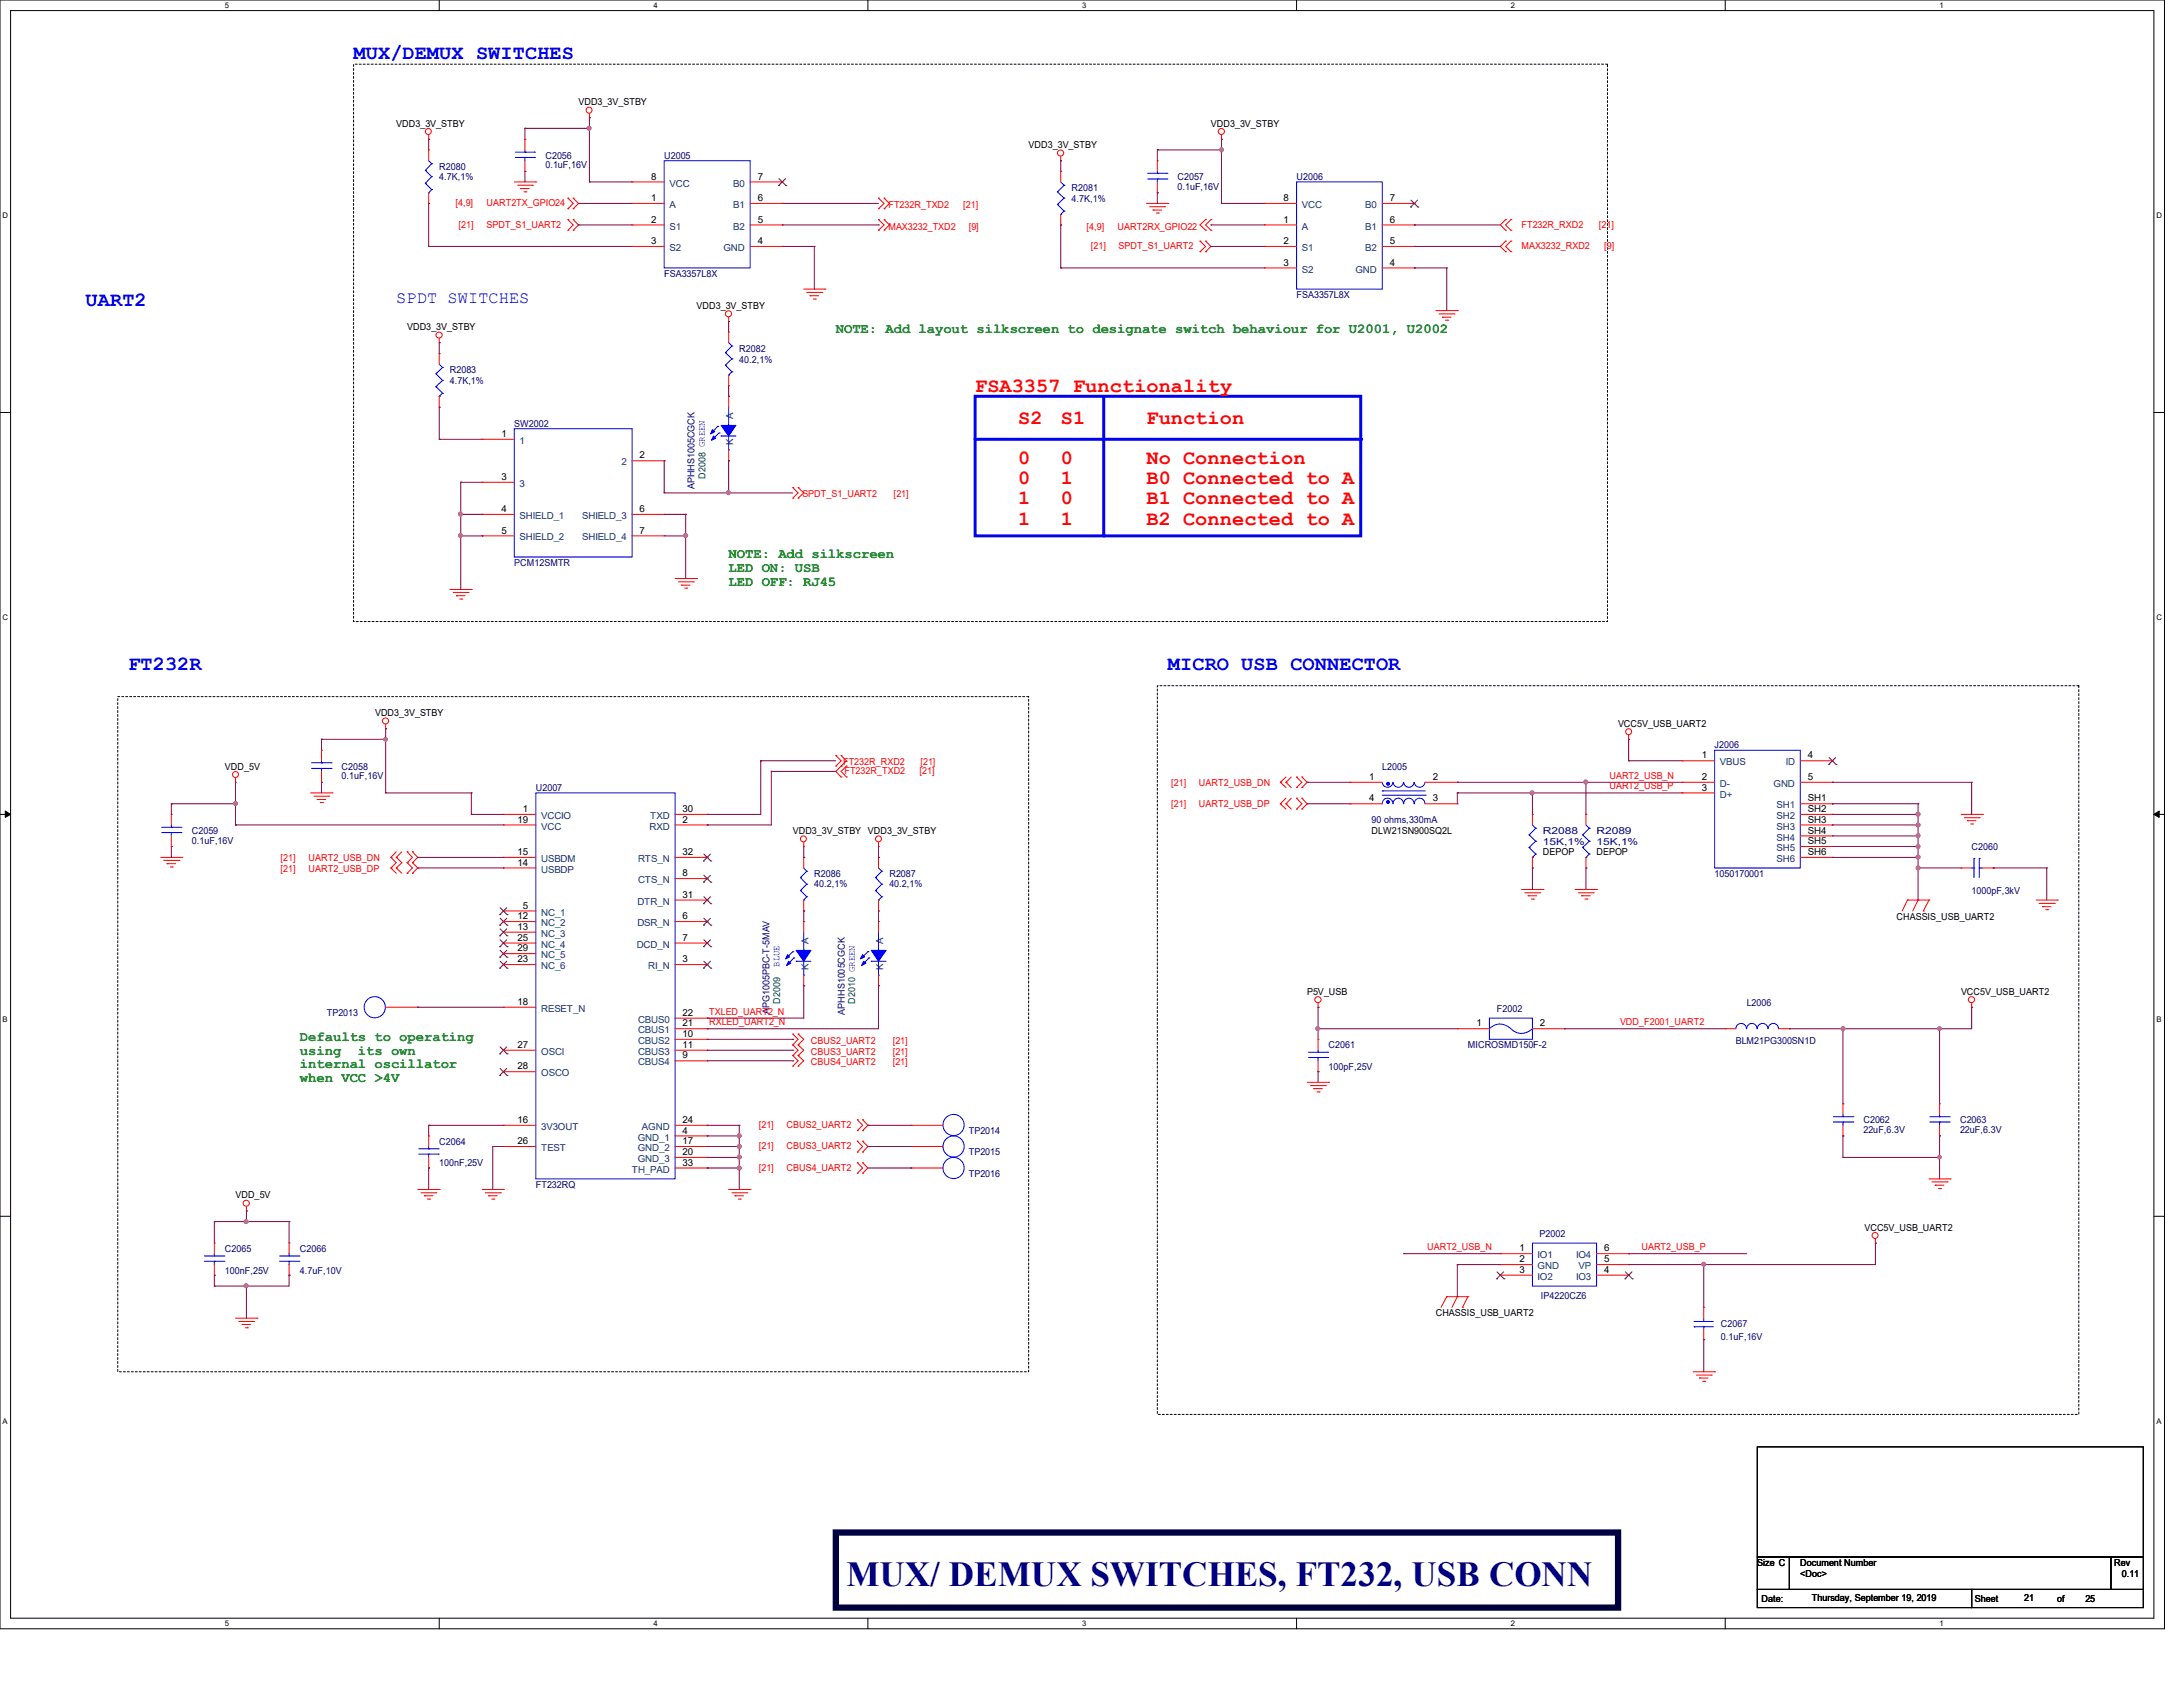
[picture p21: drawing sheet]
<svg xmlns="http://www.w3.org/2000/svg" width="279mm" height="216mm" viewBox="0 0 279 216" stroke-linecap="round" stroke-linejoin="round" font-family="sans-serif">
<defs><g id="words">
<text font-size="4.5" fill="#000080" x="108.3" y="203">MUX/ DEMUX SWITCHES, FT232, USB CONN</text>
<g font-size="2.6" fill="#00f">
<text x="45.3" y="7.6">MUX/DEMUX SWITCHES</text>
<text x="11" y="39.1">UART2</text>
<text x="16.4" y="85.8">FT232R</text>
<text x="149.5" y="85.8">MICRO USB CONNECTOR</text>
</g>
<g font-size="2.6" fill="#f00">
<text x="124.8" y="50.1">FSA3357 Functionality</text>
<text x="130.3" y="54.2">S2</text>
<text x="130.3" y="59.4">0</text>
<text x="135.8" y="54.2">S1</text>
<text x="135.8" y="59.4">0</text>
<text x="146.7" y="54.2">Function</text>
<text x="146.7" y="59.4">No Connection</text>
<text x="130.3" y="62">0</text>
<text x="130.3" y="64.6">1</text>
<text x="135.8" y="62">1</text>
<text x="135.8" y="64.6">0</text>
<text x="146.7" y="62">B0 Connected to A</text>
<text x="146.7" y="64.6">B1 Connected to A</text>
<text x="130.3" y="67.1">1</text>
<text x="135.8" y="67.1">1</text>
<text x="146.7" y="67.1">B2 Connected to A</text>
</g>
<text font-size="2.2" fill="#00f" x="50.7" y="38.8">SPDT SWITCHES</text>
<g font-size="1.8" fill="#008000">
<text x="107" y="42.7">NOTE: Add layout silkscreen to designate switch behaviour for U2001, U2002</text>
<text x="93.3" y="71.5">NOTE: Add silkscreen</text>
<text x="93.3" y="73.2">LED ON: USB</text>
<text x="93.3" y="75">LED OFF: RJ45</text>
<text x="38.4" y="133.2">Defaults to operating</text>
<text x="38.4" y="135">using</text>
<text x="38.4" y="136.7">internal oscillator</text>
<text x="45.8" y="135">its own</text>
<text x="38.4" y="138.5">when VCC &gt;4V</text>
</g>
<g font-size="1.2">
<text x="50.7" y="16.2">VDD3_3V_STBY</text>
<text x="74" y="13.5">VDD3_3V_STBY</text>
<text x="155" y="16.2">VDD3_3V_STBY</text>
<text x="83.4" y="23">8</text>
<text x="97" y="23">7</text>
<text x="131.7" y="19">VDD3_3V_STBY</text>
<text x="83.4" y="25.7">1</text>
<text x="83.4" y="28.5">2</text>
<text x="97" y="25.7">6</text>
<text x="97" y="28.5">5</text>
<text x="164.3" y="25.7">8</text>
<text x="164.3" y="28.5">1</text>
<text x="177.9" y="28.5">6</text>
<text x="177.9" y="25.7">7</text>
<text x="83.4" y="31.2">3</text>
<text x="97" y="31.2">4</text>
<text x="164.3" y="31.2">2</text>
<text x="164.3" y="34">3</text>
<text x="177.9" y="31.2">5</text>
<text x="177.9" y="34">4</text>
<text x="89.2" y="39.5">VDD3_3V_STBY</text>
<text x="52.1" y="42.3">VDD3_3V_STBY</text>
<text x="64.2" y="55.9">1</text>
<text x="81.9" y="58.7">2</text>
<text x="64.2" y="61.4">3</text>
<text x="64.2" y="65.5">4</text>
<text x="81.9" y="65.5">6</text>
<text x="64.2" y="68.3">5</text>
<text x="81.9" y="68.3">7</text>
<text x="48" y="91.7">VDD3_3V_STBY</text>
<text x="207.1" y="93">VCC5V_USB_UART2</text>
<text x="28.8" y="98.5">VDD_5V</text>
<text x="175.3" y="99.8">1</text>
<text x="183.4" y="99.8">2</text>
<text x="217.8" y="97.1">1</text>
<text x="217.8" y="99.8">2</text>
<text x="217.8" y="101.2">3</text>
<text x="231.4" y="97.1">4</text>
<text x="231.4" y="99.8">5</text>
<text x="66.2" y="105.3">19</text>
<text x="66.9" y="103.9">1</text>
<text x="87.4" y="103.9">30</text>
<text x="87.4" y="105.3">2</text>
<text x="101.5" y="106.7">VDD3_3V_STBY VDD3_3V_STBY</text>
<text x="175.3" y="102.6">4</text>
<text x="175.6" y="106.7">DLW21SN900SQ2L</text>
<text x="183.4" y="102.6">3</text>
<text x="231.4" y="103.9">SH2</text>
<text x="231.4" y="102.6">SH1</text>
<text x="231.4" y="105.3">SH3</text>
<text x="231.4" y="106.7">SH4</text>
<text x="66.2" y="109.4">15</text>
<text x="66.2" y="110.8">14</text>
<text x="87.4" y="109.4">32</text>
<text x="87.4" y="112.1">8</text>
<text x="197.5" y="109.5">DEPOP</text>
<text x="204.3" y="109.5">DEPOP</text>
<text x="231.4" y="108">SH5</text>
<text x="231.4" y="109.4">SH6</text>
<text x="66.2" y="117.6">12</text>
<text x="66.2" y="119">13</text>
<text x="66.9" y="116.3">5</text>
<text x="87.4" y="117.6">6</text>
<text x="87.4" y="114.9">31</text>
<text x="242.7" y="117.7">CHASSIS_USB_UART2</text>
<text x="66.2" y="120.4">25</text>
<text x="66.2" y="121.7">29</text>
<text x="66.2" y="123.1">23</text>
<text x="87.4" y="123.1">3</text>
<text x="87.4" y="120.4">7</text>
<text x="66.2" y="128.6">18</text>
<text x="87.4" y="130">22</text>
<text x="87.4" y="131.4">21</text>
<text x="167.3" y="127.3">P5V_USB</text>
<text x="189" y="131.4">1</text>
<text x="197.1" y="131.4">2</text>
<text x="251" y="127.3">VCC5V_USB_UART2</text>
<text x="66.2" y="134.1">27</text>
<text x="66.2" y="136.9">28</text>
<text x="87.4" y="132.7">10</text>
<text x="87.4" y="134.1">11</text>
<text x="87.4" y="135.5">9</text>
<text x="66.2" y="143.7">16</text>
<text x="87.4" y="143.7">24</text>
<text x="66.2" y="146.4">26</text>
<text x="87.4" y="145.1">4</text>
<text x="87.4" y="146.4">17</text>
<text x="87.4" y="147.8">20</text>
<text x="87.4" y="149.2">33</text>
<text x="30.1" y="153.4">VDD_5V</text>
<text x="194.5" y="160.1">1</text>
<text x="194.5" y="161.5">2</text>
<text x="205.3" y="161.5">5</text>
<text x="205.3" y="160.1">6</text>
<text x="238.6" y="157.5">VCC5V_USB_UART2</text>
<text x="194.5" y="162.9">3</text>
<text x="205.3" y="162.9">4</text>
<text x="183.8" y="168.4">CHASSIS_USB_UART2</text>
<text x="224.9" y="200.4">Size C</text>
<text x="230.4" y="200.4">Document Number</text>
<text x="230.4" y="201.8">&lt;Doc&gt;</text>
<text x="270.6" y="200.4">Rev</text>
<text x="271.6" y="201.8">0.11</text>
<text x="225.5" y="205.1">Date:</text>
<text x="231.9" y="204.9">Thursday, September 19, 2019</text>
<text x="252.8" y="205.1">Sheet</text>
<text x="259.1" y="204.9">21</text>
<text x="263.3" y="205.1">of</text>
<text x="266.9" y="205.1">25</text>
</g>
<g font-size="1.2" fill="#000080">
<text x="56.2" y="21.7">R2080</text>
<text x="56.2" y="23.1">4.7K,1%</text>
<text x="69.8" y="20.3">C2056</text>
<text x="69.8" y="21.5">0.1uF,16V</text>
<text x="85" y="20.3">U2005</text>
<text x="150.7" y="23.1">C2057</text>
<text x="165.9" y="23.1">U2006</text>
<text x="137.2" y="24.4">R2081</text>
<text x="137.2" y="25.8">4.7K,1%</text>
<text x="150.7" y="24.3">0.1uF,16V</text>
<text x="85" y="35.4">FSA3357L8X</text>
<text x="165.9" y="38.1">FSA3357L8X</text>
<text x="57.6" y="47.8">R2083</text>
<text x="94.6" y="45">R2082</text>
<text x="94.6" y="46.4">40.2,1%</text>
<text x="57.6" y="49.1">4.7K,1%</text>
<text x="65.8" y="54.6">SW2002</text>
<text x="88.9" y="62.6" transform="rotate(-90 88.9 62.6)">APHHS1005CGCK</text>
<text x="65.8" y="72.4">PCM12SMTR</text>
<text x="219.5" y="95.8">J2006</text>
<text x="43.7" y="98.5">C2058</text>
<text x="43.7" y="99.7">0.1uF,16V</text>
<text x="68.6" y="101.3">U2007</text>
<text x="176.9" y="98.5">L2005</text>
<text x="24.6" y="106.7">C2059</text>
<text x="24.6" y="108">0.1uF,16V</text>
<text x="175.6" y="105.4">90 ohms,330mA</text>
<text x="197.5" y="106.7">R2088</text>
<text x="204.3" y="106.7">R2089</text>
<text x="104.2" y="112.2">R2086</text>
<text x="104.2" y="113.6">40.2,1%</text>
<text x="113.8" y="112.2">R2087</text>
<text x="113.8" y="113.6">40.2,1%</text>
<text x="197.5" y="108.1">15K,1%</text>
<text x="204.3" y="108.1">15K,1%</text>
<text x="219.5" y="112.2">1050170001</text>
<text x="252.3" y="108.8">C2060</text>
<text x="252.3" y="114.4">1000pF,3kV</text>
<text x="41.8" y="130">TP2013</text>
<text x="98.5" y="129.7" transform="rotate(-90 98.5 129.7)">APG1005PBC-T-5MAV</text>
<text x="108.1" y="129.8" transform="rotate(-90 108.1 129.8)">APHHS1005CGCK</text>
<text x="191.6" y="129.5">F2002</text>
<text x="223.6" y="128.7">L2006</text>
<text x="170" y="134.2">C2061</text>
<text x="170" y="136.9">100pF,25V</text>
<text x="187.9" y="134.2">MICROSMD150F-2</text>
<text x="222.2" y="133.6">BLM21PG300SN1D</text>
<text x="238.5" y="143.8">C2062</text>
<text x="250.9" y="143.8">C2063</text>
<text x="56.2" y="146.5">C2064</text>
<text x="56.2" y="149.3">100nF,25V</text>
<text x="124" y="145.2">TP2014</text>
<text x="124" y="147.9">TP2015</text>
<text x="238.5" y="145">22uF,6.3V</text>
<text x="250.9" y="145">22uF,6.3V</text>
<text x="68.6" y="152">FT232RQ</text>
<text x="124" y="150.6">TP2016</text>
<text x="28.8" y="160.2">C2065</text>
<text x="38.4" y="160.2">C2066</text>
<text x="197.1" y="158.3">P2002</text>
<text x="28.8" y="163">100nF,25V</text>
<text x="38.4" y="163">4.7uF,10V</text>
<text x="197.2" y="166.3">IP4220CZ6</text>
<text x="220.3" y="169.8">C2067</text>
<text x="220.3" y="171.5">0.1uF,16V</text>
</g>
<g font-size="1.2" fill="#004080">
<text x="85.7" y="23.9">VCC</text>
<text x="93.8" y="23.9">B0</text>
<text x="85.7" y="26.6">A</text>
<text x="85.7" y="29.4">S1</text>
<text x="93.8" y="26.6">B1</text>
<text x="93.8" y="29.4">B2</text>
<text x="166.6" y="26.6">VCC</text>
<text x="166.6" y="29.4">A</text>
<text x="174.7" y="29.4">B1</text>
<text x="174.7" y="26.6">B0</text>
<text x="85.7" y="32.1">S2</text>
<text x="92.6" y="32.1">GND</text>
<text x="166.6" y="32.1">S1</text>
<text x="166.6" y="34.9">S2</text>
<text x="173.5" y="34.9">GND</text>
<text x="174.7" y="32.1">B2</text>
<text x="93.9" y="53.6" transform="rotate(-90 93.9 53.6)">A</text>
<text x="66.5" y="56.8">1</text>
<text x="79.5" y="59.6">2</text>
<text x="93.9" y="56.9" transform="rotate(-90 93.9 56.9)">K</text>
<text x="66.5" y="62.3">3</text>
<text x="66.5" y="66.4">SHIELD_1</text>
<text x="66.5" y="69.2">SHIELD_2</text>
<text x="74.5" y="66.4">SHIELD_3</text>
<text x="74.5" y="69.2">SHIELD_4</text>
<text x="220.1" y="98">VBUS</text>
<text x="220.1" y="100.7">D-</text>
<text x="227" y="100.7">GND</text>
<text x="228.5" y="98">ID</text>
<text x="69.3" y="104.8">VCCIO</text>
<text x="69.3" y="106.2">VCC</text>
<text x="83.1" y="106.2">RXD</text>
<text x="83.2" y="104.8">TXD</text>
<text x="220.1" y="102.1">D+</text>
<text x="227.4" y="104.8">SH2</text>
<text x="227.4" y="103.5">SH1</text>
<text x="227.4" y="106.2">SH3</text>
<text x="227.4" y="107.6">SH4</text>
<text x="69.3" y="110.3">USBDM</text>
<text x="69.3" y="111.7">USBDP</text>
<text x="81.7" y="110.3">RTS_N</text>
<text x="81.7" y="113">CTS_N</text>
<text x="227.4" y="108.9">SH5</text>
<text x="227.4" y="110.3">SH6</text>
<text x="69.3" y="117.2">NC_1</text>
<text x="69.3" y="118.5">NC_2</text>
<text x="69.3" y="119.9">NC_3</text>
<text x="81.6" y="118.5">DSR_N</text>
<text x="81.6" y="115.8">DTR_N</text>
<text x="69.3" y="121.3">NC_4</text>
<text x="69.3" y="122.6">NC_5</text>
<text x="69.3" y="124">NC_6</text>
<text x="81.5" y="121.3">DCD_N</text>
<text x="83" y="124">RI_N</text>
<text x="103.5" y="124.1" transform="rotate(-90 103.5 124.1)">K</text>
<text x="103.5" y="120.8" transform="rotate(-90 103.5 120.8)">A</text>
<text x="113" y="124.1" transform="rotate(-90 113 124.1)">K</text>
<text x="113" y="120.8" transform="rotate(-90 113 120.8)">A</text>
<text x="69.3" y="129.5">RESET_N</text>
<text x="81.7" y="130.9">CBUS0</text>
<text x="69.3" y="135">OSCI</text>
<text x="69.3" y="137.8">OSCO</text>
<text x="81.7" y="132.2">CBUS1</text>
<text x="81.7" y="133.6">CBUS2</text>
<text x="81.7" y="135">CBUS3</text>
<text x="81.7" y="136.4">CBUS4</text>
<text x="69.3" y="147.3">TEST</text>
<text x="69.3" y="144.6">3V3OUT</text>
<text x="81.6" y="146">GND_1</text>
<text x="81.6" y="147.3">GND_2</text>
<text x="81.6" y="148.7">GND_3</text>
<text x="82.2" y="144.6">AGND</text>
<text x="80.9" y="150.1">TH_PAD</text>
<text x="196.8" y="161">IO1</text>
<text x="201.7" y="161">IO4</text>
<text x="196.8" y="162.4">GND</text>
<text x="196.8" y="163.8">IO2</text>
<text x="201.7" y="163.8">IO3</text>
<text x="202" y="162.4">VP</text>
</g>
<g font-size="1.2" fill="#f00">
<text x="58.3" y="26.4">[4,9]</text>
<text x="58.7" y="29.1">[21]</text>
<text x="62.3" y="26.4">UART2TX_GPIO24</text>
<text x="62.3" y="29.1">SPDT_S1_UART2</text>
<text x="113.7" y="26.6">FT232R_TXD2</text>
<text x="113.7" y="29.4">MAX3232_TXD2</text>
<text x="123.3" y="26.6">[21]</text>
<text x="124" y="29.4">[9]</text>
<text x="139.1" y="29.4">[4,9]</text>
<text x="143" y="29.4">UART2RX_GPIO22</text>
<text x="194.7" y="29.1">FT232R_RXD2</text>
<text x="204.6" y="29.1">[21]</text>
<text x="139.6" y="31.8">[21]</text>
<text x="143.2" y="31.8">SPDT_S1_UART2</text>
<text x="194.7" y="31.8">MAX3232_RXD2</text>
<text x="205.3" y="31.8">[9]</text>
<text x="102.7" y="63.7">SPDT_S1_UART2</text>
<text x="114.4" y="63.7">[21]</text>
<text x="107.9" y="98">FT232R_RXD2</text>
<text x="108.1" y="99.1">FT232R_TXD2</text>
<text x="117.7" y="99.1">[21]</text>
<text x="117.8" y="98">[21]</text>
<text x="149.9" y="100.6">[21]</text>
<text x="153.5" y="100.6">UART2_USB_DN</text>
<text x="206" y="99.7">UART2_USB_N</text>
<text x="206" y="101">UART2_USB_P</text>
<text x="149.9" y="103.3">[21]</text>
<text x="153.5" y="103.3">UART2_USB_DP</text>
<text x="35.9" y="110.2">[21]</text>
<text x="35.9" y="111.5">[21]</text>
<text x="39.5" y="110.2">UART2_USB_DN</text>
<text x="39.5" y="111.5">UART2_USB_DP</text>
<text x="90.8" y="129.8">TXLED_UART2_N</text>
<text x="90.8" y="131.2">RXLED_UART2_N</text>
<text x="207.3" y="131.2">VDD_F2001_UART2</text>
<text x="103.8" y="133.6">CBUS2_UART2</text>
<text x="103.8" y="135">CBUS3_UART2</text>
<text x="103.8" y="136.4">CBUS4_UART2</text>
<text x="114.3" y="133.6">[21]</text>
<text x="114.3" y="135">[21]</text>
<text x="114.3" y="136.4">[21]</text>
<text x="97.1" y="144.3">[21]</text>
<text x="97.1" y="147.1">[21]</text>
<text x="97.1" y="149.8">[21]</text>
<text x="100.7" y="144.3">CBUS2_UART2</text>
<text x="100.7" y="147.1">CBUS3_UART2</text>
<text x="100.7" y="149.8">CBUS4_UART2</text>
<text x="182.7" y="160">UART2_USB_N</text>
<text x="210.1" y="160">UART2_USB_P</text>
</g>
<g font-size="1.2" fill="#004040">
<text x="90.3" y="61.3" transform="rotate(-90 90.3 61.3)">D2008 GREEN</text>
<text x="99.9" y="128.5" transform="rotate(-90 99.9 128.5)">D2009</text>
<text x="109.5" y="128.5" transform="rotate(-90 109.5 128.5)">D2010 GREEN</text>
</g>
<text font-size="1.2" fill="#00f" x="99.8" y="123.7" transform="rotate(-90 99.8 123.7)">BLUE</text>
<g font-size="1">
<text x="28.8" y="1">5</text>
<text x="83.7" y="1">4</text>
<text x="138.5" y="1">3</text>
<text x="193.4" y="1">2</text>
<text x="248.2" y="1">1</text>
<text x=".3" y="27.9">D</text>
<text x="276" y="27.9">D</text>
<text x=".3" y="79.4">C</text>
<text x="276" y="79.4">C</text>
<text x=".3" y="130.8">B</text>
<text x="276" y="130.8">B</text>
<text x=".3" y="182.2">A</text>
<text x="276" y="182.2">A</text>
<text x="28.8" y="208.1">5</text>
<text x="83.7" y="208.1">4</text>
<text x="138.5" y="208.1">3</text>
<text x="193.4" y="208.1">2</text>
<text x="248.2" y="208.1">1</text>
</g>
</g></defs>
<path d="M0 0h277v208.4h-277zM1.4 1.4h274.3v205.7h-274.3z" fill="none" stroke="#000" stroke-width=".13"/>
<g fill="#fff">
<path d="M28.8 .1h.5v1.1h-.5z"/>
<path d="M28.8 207.2h.5v1.1h-.5z"/>
</g>
<path d="M56.2 0v1.4M56.2 207.1v1.3" fill="none" stroke="#000" stroke-width=".13"/>
<g fill="#fff">
<path d="M83.7 .1h.5v1.1h-.5z"/>
<path d="M83.7 207.2h.5v1.1h-.5z"/>
</g>
<path d="M111.1 0v1.4M111.1 207.1v1.3" fill="none" stroke="#000" stroke-width=".13"/>
<g fill="#fff">
<path d="M138.5 .1h.6v1.1h-.6z"/>
<path d="M138.5 207.2h.6v1.1h-.6z"/>
</g>
<path d="M165.9 0v1.4M165.9 207.1v1.3" fill="none" stroke="#000" stroke-width=".13"/>
<g fill="#fff">
<path d="M193.4 .1h.5v1.1h-.5z"/>
<path d="M193.4 207.2h.5v1.1h-.5z"/>
</g>
<path d="M220.8 0v1.4M220.8 207.1v1.3" fill="none" stroke="#000" stroke-width=".13"/>
<g fill="#fff">
<path d="M248.2 .1h.6v1.1h-.6z"/>
<path d="M248.2 207.2h.6v1.1h-.6z"/>
<path d="M.3 27.1h.8v1.1h-.8z"/>
<path d="M276 27.1h.7v1.1h-.7z"/>
<path d="M.3 78.5h.8v1.1h-.8z"/>
<path d="M276 78.5h.7v1.1h-.7z"/>
</g>
<path d="M0 52.8h1.4M275.7 52.8h1.3" fill="none" stroke="#000" stroke-width=".13"/>
<g fill="#fff">
<path d="M.3 129.9h.7v1.1h-.7z"/>
<path d="M276 129.9h.6v1.1h-.6z"/>
</g>
<path d="M0 104.2h1.4M275.7 104.2h1.3" fill="none" stroke="#000" stroke-width=".13"/>
<path d="M.7 103.8l.7 .4-.7 .4zM275.7 104.2l.7-.4v.8z" fill="#000" stroke="#000" stroke-width=".13"/>
<g fill="#fff">
<path d="M.3 181.4h.7v1.1h-.7z"/>
<path d="M276 181.4h.6v1.1h-.6z"/>
</g>
<path d="M0 155.7h1.4M275.7 155.7h1.3" fill="none" stroke="#000" stroke-width=".13"/>
<path d="M107 196.1h100.1v9.6h-100.1z" fill="none" stroke="#000040" stroke-width=".8"/>
<path d="M45.3 8.2h160.4v71.3h-160.4z" fill="none" stroke="#000" stroke-width=".13" stroke-dasharray=".3 .3"/>
<path d="M124.8 50.7h49.4v17.9h-49.4zM141.3 50.7v17.9" fill="none" stroke="#00f" stroke-width=".38"/>
<circle cx="141.3" cy="68.6" r=".19" fill="#00f"/>
<path d="M124.8 56.2h49.4" fill="none" stroke="#00f" stroke-width=".38"/>
<circle cx="174.2" cy="56.2" r=".19" fill="#00f"/>
<path d="M15.1 89.2h116.6v86.4h-116.6zM148.1 87.8h118v93.2h-118z" fill="none" stroke="#000" stroke-width=".13" stroke-dasharray=".3 .3"/>
<g fill="none" stroke="#f00" stroke-width=".13">
<path d="M54.9 17.8h.1M54.9 19.2h.1M54.9 17.3v.5M54.9 19.2v1.4M67.2 17.8h.1M67.2 17.8v1.4M75.4 15.1h.1M75.4 14.5v.6M156.3 17.8h.1M156.3 17.3v.5M54.9 26h.1M54.9 24.7v1.3"/>
<path d="M65.8 23.3h2.8M66.3 23.7h1.9M66.6 24.1h.1M66.6 24.1h1.1M67.1 24.6h.2M67.2 21.9h.1M67.2 20.6v1.3M67.3 24.6h.1M68.2 23.7h.1M68.6 23.3h.1M72.7 26.7h.1M72.7 25.4h.1"/>
<path d="M72.7 29.5h.1M72.7 28.1h.1M72.7 25.4l.7 .6-.7 .7M72.7 28.1l.7 .7-.7 .7M73.4 25.4h.1M73.4 26.7h.1M73.4 28.1h.1M73.4 29.5h.1M73.4 25.4l.6 .6-.6 .7M73.4 28.1l.6 .7-.6 .7M80.9 23.3h.1M80.9 26h.1"/>
<path d="M80.9 28.8h.1M80.9 31.5h.1M80.9 23.3h4.1M80.9 26h4.1M80.9 28.8h4.1M80.9 31.5h4.1M96 23.3h4.1M96 26h4.1M96 28.8h4.1M96 31.5h4.1M100.1 26h.1M100.1 28.8h.1"/>
<path d="M100.1 23.3h.1M100.1 31.5h.1M102.9 37h2.7M103.3 37.4h1.9M103.7 37.8h.1M103.7 37.8h1.1M104.1 38.3h.3M104.4 38.3h.1M105.2 37.4h.1M105.6 37h.1M112.4 25.4h.1M112.4 26.7h.1"/>
<path d="M112.4 28.1h.1M112.4 29.5h.1M112.4 25.4l.8 .6-.8 .7M112.4 28.1l.8 .7-.8 .7M113.2 25.4h.1M113.2 26.7h.1M113.2 28.1h.1M113.2 29.5h.1M113.2 25.4l.6 .6-.6 .7M113.2 28.1l.6 .7-.6 .7M135.8 20.6h.1M135.8 21.9h.1"/>
<path d="M135.8 28.8h.1M135.8 20v.6M135.8 21.9v1.4M135.8 27.4v1.4M146.7 26h2.8M147.2 26.5h1.9M147.6 26.9h.1M147.6 26.9h1.1M148 27.3h.3M148.1 20.6h.1M148.1 24.7h.1M148.1 20.6v1.3"/>
<path d="M148.1 23.3v1.4M148.3 27.3h.1M149.1 26.5h.1M149.5 26h.1M153.6 32.2h.1M153.6 30.9h.1M153.6 30.9l.7 .6-.7 .7M154.3 28.1h.1M154.3 29.5h.1M154.3 30.9h.1M154.3 32.2h.1M154.3 28.1l-.7 .7 .7 .7"/>
<path d="M154.3 30.9l.7 .6-.7 .7M155 28.1h.1M155 29.5h.1M155 28.1l-.7 .7 .7 .7M161.8 26h.1M161.8 28.8h.1M161.8 31.5h.1M161.8 34.3h.1M161.8 26h4.1M161.8 28.8h4.1M161.8 31.5h4.1M161.8 34.3h4.1"/>
<path d="M176.9 26h4.1M176.9 28.8h4.1M176.9 31.5h4.1M176.9 34.3h4.1M181 28.8h.1M181 31.5h.1M181 26h.1M181 34.3h.1M183.8 39.8h2.7M186.5 39.8h.1M192.7 28.1h.1M192.7 29.5h.1"/>
<path d="M192.7 30.9h.1M192.7 32.2h.1M192.7 28.1l-.7 .7 .7 .7M192.7 30.9l-.7 .6 .7 .7M193.4 29.5h.1M193.4 28.1h.1M193.4 32.2h.1M193.4 30.9h.1M193.4 28.1l-.7 .7 .7 .7M193.4 30.9l-.7 .6 .7 .7M56.2 43.9h.1M56.2 45.3h.1"/>
<path d="M56.2 52.1h.1M56.2 43.3v.6M56.2 45.3v1.3M56.2 50.7v1.4M61.7 56.2h.1M61.7 56.2h4.1M80.9 59h4.1M85 59h.1M93.3 41.1h.1M93.3 42.5h.1M93.3 49.4h.1M93.3 50.7h.1"/>
<path d="M93.3 59h.1M93.3 40.6v.5M93.3 42.5v1.4M93.3 48v1.4M93.3 50.7v1.4M93.3 57.6v1.4M184.2 40.2h1.9M184.6 40.6h.1M184.6 40.6h1.1M185 41h.3M185.3 41h.1M186.1 40.2h.1"/>
<path d="M57.6 75.4h2.7M58 75.8h1.9M58.4 76.2h.1M58.4 76.2h1.1M58.8 76.7h.3M59.1 76.7h.1M59.9 75.8h.1M60.3 75.4h.1M61.7 61.7h.1M61.7 65.8h.1M61.7 68.6h.1M61.7 61.7h4.1"/>
<path d="M61.7 65.8h4.1M61.7 68.6h4.1M80.9 65.8h4.1M80.9 68.6h4.1M85 65.8h.1M85 68.6h.1M86.4 74h2.8M86.8 74.5h1.9M87.2 74.9h.1M87.2 74.9h1.1M87.6 75.3h.3M87.9 75.3h.1"/>
<path d="M88.7 74.5h.1M89.2 74h.1M101.5 62.4h.1M101.5 63.8h.1M101.5 62.4l.7 .7-.7 .7M102.2 62.4h.1M102.2 63.8h.1M102.2 62.4l.7 .7-.7 .7M30.1 99.6v.5M41.1 96h.1M41.1 96v1.4M41.1 98.7v1.4"/>
<path d="M49.4 93.3h.1M49.4 92.7v.6M107 96.7h.1M107 98h.1M107 96.7l.7 .7-.7 .6M107.7 96.7h.1M107.7 98h.1M107.7 99.4h.1M107.7 96.7l.6 .7-1.3 1.3 .7 .7M108.3 99.4h.1M108.3 98h.1M108.3 98l-.6 .7 .6 .7"/>
<path d="M164.6 99.4l-.7 .7M165.3 99.4l-.7 .7M165.9 99.4h.1M165.9 99.4l.7 .7-.7 .7M166.6 99.4h.1M166.6 99.4l.7 .7-.7 .7M208.4 94.6h.1M208.4 94.1v.5M215.3 97.4h.1M215.3 97.4h4.2M230.4 97.4h4.1M234.5 97.4h.1"/>
<path d="M20.6 109.7h2.7M21 110.1h1.9M21.4 110.5h.1M21.4 110.5h1.1M21.8 111h.3M21.9 104.2h.1M21.9 108.3h.1M21.9 104.2v1.4M21.9 107v1.3M22.1 111h.1M22.9 110.1h.1M23.3 109.7h.1"/>
<path d="M30.1 100.1h.1M39.8 101.5h2.7M40.2 101.9h1.9M40.6 102.3h.1M40.6 102.3h1.1M41 102.7h.3M41.1 100.1h.1M41.3 102.7h.1M42.1 101.9h.1M42.5 101.5h.1M50 109.7h.1M50 111.1h.1"/>
<path d="M50 109.7l.7 .7-.7 .7M50 111.1l.7 .7M50.7 109.7h.1M50.7 111.1h.1M50.7 109.7l.7 .7-.7 .7M50.7 109l-.7 .7M50.7 111.1l.7 .7M51.4 109l-.7 .7M52.1 110.4h.1M52.1 109h.1M52.1 111.8h.1M52.1 109l.7 .7-.7 .7"/>
<path d="M52.1 110.4l.7 .7-.7 .7M52.8 109h.1M52.8 110.4h.1M52.8 111.8h.1M52.8 109l.7 .7-.7 .7M52.8 110.4l.7 .7-.7 .7M64.4 104.2h.1M64.4 105.6h.1M64.4 109.7h.1M64.4 111.1h.1M64.4 116.6h.1M64.4 117.9h.1"/>
<path d="M64.4 119.3h.1M64.4 104.2h4.2M64.4 109.7h4.2M64.4 105.6h4.2M64.4 111.1h4.2M64.4 116.6h4.2M64.4 117.9h4.2M64.4 119.3h4.2M86.4 104.2h4.1M86.4 109.7h4.1M86.4 115.2h4.1M86.4 105.6h4.1"/>
<path d="M86.4 117.9h4.1M86.4 112.4h4.1M90.5 117.9h.1M90.5 115.2h.1M90.5 104.2h.1M90.5 105.6h.1M90.5 109.7h.1M90.5 112.4h.1M102.9 108.3h.1M102.9 117.9h.1M102.9 109.7h.1M102.9 116.6h.1"/>
<path d="M102.9 107.8v.5M102.9 109.7v1.4M102.9 115.2v1.4M102.9 117.9v1.4M112.4 108.3h.1M112.4 117.9h.1M112.4 109.7h.1M112.4 116.6h.1M112.4 107.8v.5M112.4 109.7v1.4M112.4 115.2v1.4M112.4 117.9v1.4"/>
<path d="M163.9 100.1h.1M163.9 102.9h.1M163.9 100.1l.7 .7M163.9 102.9l.7 .6M164.6 100.1h.1M164.6 102.9h.1M164.6 102.2l-.7 .7M164.6 100.1l.7 .7M164.6 102.9l.7 .6M165.3 102.2l-.7 .7M165.9 100.8h.1M165.9 103.5h.1"/>
<path d="M165.9 102.2h.1M165.9 102.2l.7 .7-.7 .6M166.6 100.8h.1M166.6 102.2h.1M166.6 103.5h.1M166.6 102.2l.7 .7-.7 .6M172.8 100.1h.1M172.8 102.9h.1M172.8 100.1h4.1M172.8 102.9h4.1M182.4 100.1h4.1M182.4 102.9h4.1"/>
<path d="M186.5 102.9h.1M186.5 100.1h.1M194.7 113.8h2.8M195.2 114.3h1.9M195.6 114.6h.1M195.6 114.6h1.1M196 115.1h.3M196.1 104.2h.1M196.1 111.1h.1M196.1 104.2v1.4M196.1 109.7v1.4M196.3 115.1h.1"/>
<path d="M197.1 114.3h.1M197.5 113.8h.1M201.6 113.8h2.7M202 114.3h1.9M202.4 114.6h.1M202.4 114.6h1.1M202.9 115.1h.2M203 104.2h.1M203 111.1h.1M203 104.2v1.4M203 109.7v1.4M203.1 115.1h.1"/>
<path d="M203.9 114.3h.1M204.3 113.8h.1M215.3 100.1h.1M215.3 101.5h.1M215.3 101.5h4.2M215.3 100.1h4.2M230.4 104.2h4.1M230.4 109.7h4.1M230.4 100.1h4.1M230.4 102.9h4.1M230.4 105.6h4.1M230.4 107h4.1"/>
<path d="M230.4 108.3h4.1M234.5 100.1h.1M234.5 104.2h.1M234.5 102.9h.1M234.5 105.6h.1M234.5 107h.1M234.5 108.3h.1M234.5 109.7h.1M244.1 115.2h.1M244.1 115.2l-.6 1.4M244.1 115.2h2.8M245.5 115.2h.1"/>
<path d="M245.5 115.2l-.7 1.4M246.2 116.6h.1M246.9 115.2h.1M246.9 115.2l-.7 1.4M251 111.1h.1M251 104.2h2.7M251 111.1h1.3M251.4 104.6h1.9M251.8 105h.1M251.8 105h1.1M252.2 105.5h.3M252.5 105.5h.1"/>
<path d="M253.3 104.6h.1M253.7 104.2h.1M253.7 111.1h1.4M255.1 111.1h.1M260.6 115.2h2.7M261 115.6h1.9M261.4 116h.1M261.4 116h1.1M261.8 116.4h.3M262.1 116.4h.1M262.9 115.6h.1M263.3 115.2h.1"/>
<path d="M49.4 128.9h4.1M53.5 128.9h.1M64.4 120.7h.1M64.4 122h.1M64.4 128.9h.1M64.4 123.4h.1M64.4 134.4h.1M64.4 137.2h.1M64.4 128.9h4.2M64.4 120.7h4.2M64.4 122h4.2M64.4 123.4h4.2"/>
<path d="M64.4 134.4h4.2M64.4 137.2h4.2M86.4 120.7h4.1M86.4 123.4h4.1M86.4 134.4h4.1M86.4 130.3h4.1M86.4 131.7h4.1M86.4 133h4.1M86.4 135.8h4.1M90.5 130.3h.1M90.5 131.7h.1M90.5 133h.1"/>
<path d="M90.5 134.4h.1M90.5 135.8h.1M90.5 123.4h.1M90.5 120.7h.1M101.5 132.3h.1M101.5 133.7h.1M101.5 135.1h.1M101.5 136.4h.1M101.5 132.3l.7 .7-.7 .7M101.5 133.7l.7 .7-.7 .7M101.5 135.1l.7 .7-.7 .6M102.2 132.3h.1"/>
<path d="M102.2 133.7h.1M102.2 135.1h.1M102.2 136.4h.1M102.2 132.3l.7 .7-.7 .7M102.2 133.7l.7 .7-.7 .7M102.2 135.1l.7 .7-.7 .6M102.9 126.2h.1M102.9 124.8v1.4M112.4 126.2h.1M112.4 124.8v1.4M167.3 138.5h2.8M167.7 138.9h1.9"/>
<path d="M168.1 139.3h.1M168.1 139.3h1.1M168.6 139.7h.2M168.7 128.9h.1M168.7 133h.1M168.7 137.2h.1M168.7 128.4v.5M168.7 133v1.4M168.7 135.8v1.4M168.8 139.7h.1M169.6 138.9h.1M170.1 138.5h.1"/>
<path d="M186.5 131.7h.1M186.5 131.7h4.1M196.1 131.7h4.1M200.2 131.7h.1M220.8 131.7h.1M220.8 131.7h1.4M227.7 131.7h1.3M229 131.7h.1M252.3 128.9h.1M252.3 128.4v.5M27.4 159.1h.1M27.4 159.1v1.3"/>
<path d="M31.5 155h.1M31.5 154.4v.6M37 159.1h.1M37 159.1v1.3M53.5 152.2h2.7M53.9 152.7h1.9M54.3 153h.1M54.3 153h1.1M54.7 153.5h.3M54.9 145.4h.1M54.9 149.5h.1M54.9 145.4v1.3"/>
<path d="M54.9 148.1v1.4M55 153.5h.1M55.8 152.7h.1M56.2 152.2h.1M61.7 152.2h2.7M62.1 152.7h2M62.5 153h.1M62.5 153h1.1M62.9 153.5h.3M63.2 153.5h.1M64.1 152.7h.1M64.4 152.2h.1"/>
<path d="M64.4 146.7h.1M64.4 144h.1M64.4 144h4.2M64.4 146.7h4.2M86.4 144h4.1M86.4 146.7h4.1M86.4 145.4h4.1M86.4 148.1h4.1M86.4 149.5h4.1M90.5 144h.1M90.5 145.4h.1M90.5 146.7h.1"/>
<path d="M90.5 148.1h.1M90.5 149.5h.1M93.3 152.2h2.7M93.7 152.7h1.9M94.1 153h.1M94.1 153h1.1M94.5 153.5h.2M94.7 153.5h.1M95.6 152.7h.1M96 152.2h.1M109.7 144.7h.1M109.7 143.3h.1"/>
<path d="M109.7 147.4h.1M109.7 146h.1M109.7 150.2h.1M109.7 148.8h.1M109.7 143.3l.7 .7-.7 .7M109.7 146l.7 .7-.7 .7M109.7 148.8l.7 .7-.7 .7M110.4 143.3h.1M110.4 144.7h.1M110.4 146h.1M110.4 147.4h.1M110.4 148.8h.1"/>
<path d="M110.4 150.2h.1M110.4 143.3l.7 .7-.7 .7M110.4 146l.7 .7-.7 .7M110.4 148.8l.7 .7-.7 .7M116.6 144h.1M116.6 146.7h.1M116.6 149.5h.1M116.6 144h4.1M116.6 146.7h4.1M116.6 149.5h4.1M235.9 141.3h.1M235.9 145.4h.1"/>
<path d="M235.9 141.3v1.3M235.9 144v1.4M240 159.1h.1M240 158.5v.6M246.9 150.9h2.7M247.3 151.3h1.9M247.7 151.7h.1M247.7 151.7h1.1M248.1 152.1h.3M248.2 141.3h.1M248.2 145.4h.1M248.2 141.3v1.3"/>
<path d="M248.2 144v1.4M248.4 152.1h.1M249.2 151.3h.1M249.6 150.9h.1M27.4 163.2h.1M27.4 161.8v1.4M30.1 168.7h2.8M30.6 169.1h1.9M31 169.5h.1M31 169.5h1.1M31.4 169.9h.3M31.7 169.9h.1"/>
<path d="M32.5 169.1h.1M32.9 168.7h.1M37 163.2h.1M37 161.8v1.4M185.2 165.9h.1M185.2 165.9l-.8 1.4M185.2 165.9h2.7M186.5 165.9h.1M186.5 165.9l-.7 1.4M187.2 167.3h.1M187.9 165.9h.1M187.9 165.9l-.7 1.4"/>
<path d="M192 160.4h.1M192 161.8h.1M192 163.2h.1M192 160.4h4.1M192 161.8h4.1M192 163.2h4.1M204.3 160.4h4.1M204.3 161.8h4.1M204.3 163.2h4.1M208.4 163.2h.1M208.4 161.8h.1M208.4 160.4h.1"/>
<path d="M216.7 175.6h2.8M217.1 176h1.9M217.5 176.4h.1M217.5 176.4h1.1M217.9 176.8h.3M218.1 171.4h.1M218.1 167.3h.1M218.1 167.3v1.4M218.1 170.1v1.3M218.2 176.8h.1M219 176h.1M219.5 175.6h.1"/>
<circle cx="54.8" cy="16.8" r=".38"/>
<circle cx="75.4" cy="14.1" r=".38"/>
<circle cx="135.8" cy="19.6" r=".39"/>
<circle cx="156.3" cy="16.8" r=".39"/>
<circle cx="56.2" cy="42.9" r=".39"/>
<circle cx="93.2" cy="40.2" r=".39"/>
<circle cx="30.1" cy="99.1" r=".38"/>
<circle cx="49.3" cy="92.3" r=".39"/>
<circle cx="208.4" cy="93.6" r=".38"/>
<circle cx="102.8" cy="107.4" r=".38"/>
<circle cx="112.4" cy="107.4" r=".38"/>
<circle cx="168.7" cy="127.9" r=".39"/>
<circle cx="252.3" cy="127.9" r=".39"/>
<circle cx="31.5" cy="154" r=".39"/>
<circle cx="240" cy="158.1" r=".38"/>
</g>
<path d="M224.9 185.2h49.4v14.1h-49.4zM224.9 199.3h4.1v4.1h-4.1zM229 199.3h41.2v4.1h-41.2zM270.2 199.3h4.1v4.1h-4.1zM224.9 203.4h27.4v2.3h-27.4zM252.3 203.4h22v2.3h-22z" fill="none" stroke="#000" stroke-width=".13"/>
<g fill="none" stroke="#00f" stroke-width=".13">
<path d="M66 19.5h2.4M67.2 19.5h.1M67.2 19.2v.3M68.4 19.5h.1M54.4 21.8h.1M54.4 23.5h.1M54.4 21.8l.8 .8M54.4 23.5l.8 .8M54.9 24.7h.1M54.9 20.6l.3 .4M55.2 21h.1M55.2 22.6h.1"/>
<path d="M55.2 24.3h.1M55.2 21l-.8 .8M55.2 22.6l-.8 .9M55.2 24.3l-.3 .4M66 20.2h2.4M67.2 20.2h.1M67.2 20.2v.4M68.4 20.2h.1M85 20.6h11v13.7h-11zM135.3 24.6h.1M135.3 26.2h.1M135.3 24.6l.9 .8"/>
<path d="M135.3 26.2l.9 .8M135.8 27.4h.1M135.8 23.3l.4 .4M136.2 23.7h.1M136.2 25.4h.1M136.2 27h.1M136.2 23.7l-.9 .9M136.2 25.4l-.9 .8M136.2 27l-.4 .4M146.9 22.9h2.5M146.9 22.2h2.5M148.1 22.2h.1"/>
<path d="M148.1 22.9h.1M148.1 21.9v.3M148.1 22.9v.4M149.4 22.9h.1M149.4 22.2h.1M165.9 23.3h11v13.7h-11zM55.8 47.8h.1M55.8 49.5h.1M55.8 47.8l.8 .9M55.8 49.5l.8 .8M56.2 50.7h.1M56.2 46.6l.4 .4"/>
<path d="M56.6 47h.1M56.6 48.7h.1M56.6 50.3h.1M56.6 47l-.8 .8M56.6 48.7l-.8 .8M56.6 50.3l-.4 .4M65.8 54.9h15.1v16.4h-15.1zM91.9 54.6h.1M91.9 54.6l-.8 .8M92 55.4h.1M92 55.4l-.8 .8M92.3 55.8h.1"/>
<path d="M92.3 55.8h1.9M92.8 45.1h.1M92.8 46.7h.1M92.8 45.1l.9 .8M92.8 46.7l.9 .9M93.3 48h.1M93.3 54.4h.1M93.3 57.6h.1M93.3 43.9l.4 .4M93.3 52.1v2.3M93.3 54.9v2.7M93.7 44.3h.1"/>
<path d="M93.7 45.9h.1M93.7 47.6h.1M93.7 44.3l-.9 .8M93.7 45.9l-.9 .8M93.7 47.6l-.4 .4M39.9 98.3h2.5M39.9 97.6h2.5M41.1 97.6h.1M41.1 98.3h.1M41.1 97.4v.2M41.1 98.3v.4M42.4 98.3h.1"/>
<path d="M42.4 97.6h.1M219.5 96h10.9v15.1h-10.9zM20.7 106.6h2.5M20.7 105.9h2.5M21.9 105.9h.1M21.9 106.6h.1M21.9 105.6v.3M21.9 106.6v.4M23.2 106.6h.1M23.2 105.9h.1M68.6 101.5h17.8v49.4h-17.8zM102.4 112.3h.1"/>
<path d="M102.4 114h.1M102.4 112.3l.9 .9M102.4 114l.9 .8M102.9 115.2h.1M102.9 119.3v2.3M102.9 111.1l.4 .4M103.3 111.5h.1M103.3 113.2h.1M103.3 114.8h.1M103.3 111.5l-.9 .8M103.3 113.2l-.9 .8M103.3 114.8l-.4 .4"/>
<path d="M112.1 112.3h.1M112.1 114h.1M112.1 112.3l.8 .9M112.1 114l.8 .8M112.4 115.2h.1M112.4 119.3v2.3M112.4 111.1l.5 .4M112.9 111.5h.1M112.9 113.2h.1M112.9 114.8h.1M112.9 111.5l-.8 .8M112.9 113.2l-.8 .8"/>
<path d="M112.9 114.8l-.5 .4M176.9 100.1a.68 .68 0 0 0 .7 .7 .68 .68 0 0 0 .7-.7M176.9 101.2h.1M176.9 101.8h5.5M176.9 101.2h5.5M178.3 102.9a.68 .68 0 0 0-.7-.7 .68 .68 0 0 0-.7 .7M178.3 100.1a.66 .66 0 0 0 .7 .7 .66 .66 0 0 0 .6-.7M179.6 102.9a.66 .66 0 0 0-.6-.7 .66 .66 0 0 0-.7 .7M179.7 100.1a.66 .66 0 0 0 .6 .7 .66 .66 0 0 0 .7-.7M181 102.9a.66 .66 0 0 0-.7-.7 .66 .66 0 0 0-.6 .7M181 100.1a.68 .68 0 0 0 .7 .7 .68 .68 0 0 0 .7-.7M182.4 102.9a.68 .68 0 0 0-.7-.7 .68 .68 0 0 0-.7 .7"/>
<path d="M182.4 101.8h.1M195.7 106.8h.1M195.7 108.5h.1M195.7 106.8l.9 .9M195.7 108.5l.9 .8M196.1 109.7h.1M196.1 105.6l.5 .4M196.6 106h.1M196.6 107.7h.1M196.6 109.3h.1M196.6 106l-.9 .8M196.6 107.7l-.9 .8"/>
<path d="M196.6 109.3l-.5 .4M202.6 106.8h.1M202.6 108.5h.1M202.6 106.8l.8 .9M202.6 108.5l.8 .8M203 109.7h.1M203 105.6l.4 .4M203.4 106h.1M203.4 107.7h.1M203.4 109.3h.1M203.4 106l-.8 .8M203.4 107.7l-.8 .8"/>
<path d="M203.4 109.3l-.4 .4M252.3 111.1h.3M252.6 111.1h.1M252.6 109.9h.1M252.6 109.9v2.4M253.3 109.9h.1M253.3 111.1h.1M253.3 111.1h.4M253.3 109.9v2.4M101.5 121.8h.1M101.5 121.8l-.8 .8M101.6 122.6h.1"/>
<path d="M101.6 122.6l-.8 .8M101.9 123h.1M101.9 123h1.9M102.9 121.6h.1M102.9 124.8h.1M102.9 122v2.8M111.1 121.8h.1M111.1 121.8l-.8 .8M111.2 122.6h.1M111.2 122.6l-.8 .8M111.5 123h.1M111.5 123h1.9"/>
<path d="M112.4 121.6h.1M112.4 124.8h.1M112.4 122v2.8M167.5 135.3h2.4M167.5 134.7h2.4M168.7 134.7h.1M168.7 135.3h.1M168.7 134.4v.3M168.7 135.3v.5M169.9 135.3h.1M169.9 134.7h.1M190.6 130.3h5.5v2.7h-5.5z"/>
<path d="M190.6 131.7a1.92 1.92 0 0 1 2.8 0 1.93 1.93 0 0 0 2.7 0M222.2 131.7a.68 .68 0 0 1 .6-.7 .68 .68 0 0 1 .7 .7M223.6 131.7a.66 .66 0 0 1 .6-.7 .66 .66 0 0 1 .7 .7M224.9 131.7a.68 .68 0 0 1 .7-.7 .68 .68 0 0 1 .7 .7M226.3 131.7a.66 .66 0 0 1 .7-.7 .66 .66 0 0 1 .6 .7M53.6 147.7h2.5M53.6 147h2.5M54.9 147h.1M54.9 147.7h.1M54.9 146.7v.3M54.9 147.7v.4M56.1 147.7h.1"/>
<path d="M56.1 147h.1M196.1 159.1h8.2v5.5h-8.2zM234.7 143.6h2.5M234.7 142.9h2.5M235.9 142.9h.1M235.9 143.6h.1M235.9 142.6v.3M235.9 143.6v.4M237.2 143.6h.1M237.2 142.9h.1M247 143.6h2.5M247 142.9h2.5"/>
<path d="M248.2 142.9h.1M248.2 143.6h.1M248.2 142.6v.3M248.2 143.6v.4M249.5 143.6h.1M249.5 142.9h.1M26.2 161.4h2.5M26.2 160.7h2.5M27.4 160.7h.1M27.4 161.4h.1M27.4 160.4v.3M27.4 161.4v.4"/>
<path d="M28.7 161.4h.1M28.7 160.7h.1M35.8 161.4h2.5M35.8 160.7h2.5M37 160.7h.1M37 161.4h.1M37 160.4v.3M37 161.4v.4M38.3 161.4h.1M38.3 160.7h.1M216.8 169.1h.1M216.8 169.8h.1"/>
<path d="M216.8 169.1h2.5M216.8 169.8h2.5M218.1 169.8h.1M218.1 169.1h.1M218.1 168.7v.4M218.1 169.8v.3"/>
<circle cx="48" cy="128.9" r="1.35"/>
<circle cx="122" cy="144" r="1.35"/>
<circle cx="122" cy="146.7" r="1.35"/>
<circle cx="122" cy="149.5" r="1.35"/>
</g>
<g fill="#00f" stroke="#00f" stroke-width=".13">
<path d="M101.9 121.6h1.9l-.9 1.4z" fill-rule="evenodd"/>
<path d="M100.9 123l.3 .3-.5 .3z" fill-rule="evenodd"/>
<path d="M100.8 122.2l.2 .3-.5 .2z" fill-rule="evenodd"/>
<path d="M111.5 121.6h1.9l-1 1.4z" fill-rule="evenodd"/>
<path d="M110.5 123l.3 .3-.5 .3z" fill-rule="evenodd"/>
<path d="M110.4 122.2l.3 .3-.6 .2z" fill-rule="evenodd"/>
<path d="M92.3 54.4h1.9l-.9 1.4z" fill-rule="evenodd"/>
<path d="M91.3 55.8l.3 .3-.5 .2z" fill-rule="evenodd"/>
<path d="M91.2 55l.3 .2-.6 .3z" fill-rule="evenodd"/>
<circle cx="177.7" cy="100.3" r=".19"/>
<circle cx="177.7" cy="102.6" r=".19"/>
</g>
<g fill="none" stroke="#804000" stroke-width=".13">
<path d="M99.7 23.7h.1M99.7 22.9l.9 .8M100.5 22.9l-.8 .8M100.6 23.7h.1M180.6 26.5h.1M180.6 25.6l.9 .9M181.4 25.6l-.8 .9M181.5 26.5h.1M234.1 97.8h.1M234.1 96.9l.9 .9M234.9 96.9l-.8 .9M235 97.8h.1"/>
<path d="M64 117.1h.1M64 118.4h.1M64 119.8h.1M64 116.2l.9 .9M64 117.5l.9 .9M64 118.9l.9 .9M64.9 116.2l-.9 .9M64.9 117.5l-.9 .9M64.9 118.9l-.9 .9M64.9 117.1h.1M64.9 118.4h.1M64.9 119.8h.1"/>
<path d="M90 118.4h.1M90 115.7h.1M90 110.2h.1M90 112.9h.1M90.1 117.5l.9 .9M90.1 114.8l.9 .9M90.1 109.3l.9 .9M90.1 112l.9 .9M90.9 117.5l-.9 .9M90.9 114.8l-.9 .9M90.9 109.3l-.9 .9M90.9 112l-.9 .9"/>
<path d="M91 118.4h.1M91 115.7h.1M91 110.2h.1M91 112.9h.1M64 121.2h.1M64 122.5h.1M64 123.9h.1M64 134.9h.1M64 137.6h.1M64 120.3l.9 .9M64 121.6l.9 .9M64 123l.9 .9"/>
<path d="M64 134l.9 .9M64 136.7l.9 .9M64.9 120.3l-.9 .9M64.9 121.6l-.9 .9M64.9 123l-.9 .9M64.9 134l-.9 .9M64.9 136.7l-.9 .9M64.9 121.2h.1M64.9 122.5h.1M64.9 123.9h.1M64.9 134.9h.1M64.9 137.6h.1"/>
<path d="M90 123.9h.1M90 121.2h.1M90.1 123l.9 .9M90.1 120.3l.9 .9M90.9 123l-.9 .9M90.9 120.3l-.9 .9M91 123.9h.1M91 121.2h.1M191.6 163.7h.1M191.6 162.8l.9 .9M192.4 162.8l-.8 .9M192.5 163.7h.1"/>
<path d="M208 163.7h.1M208 162.8l.9 .9M208.9 162.8l-.9 .9M208.9 163.7h.1"/>
</g>
<g fill="none" stroke="#800040" stroke-width=".13">
<path d="M54.9 17.8h.1M54.9 17.8v1.4M67.2 16.4h.1M67.2 16.4v1.4M67.2 16.4h8.2M75.4 15.1h.1M75.4 16.4h.1M75.4 15.1v8.2M148.1 19.2h.1M148.1 19.2v1.4M148.1 19.2h8.2M156.3 17.8h.1"/>
<path d="M156.3 19.2h.1M156.3 17.8v8.2M54.9 26h.1M54.9 31.5h.1M54.9 26v5.5M54.9 31.5h26M67.2 21.9h.1M67.2 21.9v1.4M74 26h.1M74 28.8h.1M74 26h6.9M74 28.8h6.9"/>
<path d="M75.4 23.3h.1M75.4 23.3h5.5M100.1 26h.1M100.1 31.5h.1M100.1 26h12.3M100.1 28.8h12.3M100.1 31.5h4.1M104.2 31.5h.1M104.2 31.5v5.5M112.4 28.8h.1M135.8 20.6h.1M135.8 28.8h.1"/>
<path d="M135.8 34.3h.1M135.8 20.6v1.3M135.8 28.8v5.5M135.8 34.3h26M148.1 24.7h.1M148.1 24.7v1.3M155 28.8h.1M155 31.5h.1M155 28.8h6.8M155 31.5h6.8M156.3 26h.1M156.3 26h5.5"/>
<path d="M181 28.8h.1M181 31.5h.1M181 34.3h.1M181 28.8h11M181 31.5h11M181 34.3h4.2M185.2 34.3h.1M185.2 34.3v5.5M56.2 43.9h.1M56.2 52.1h.1M56.2 56.2h.1M56.2 43.9v1.4"/>
<path d="M56.2 52.1v4.1M56.2 56.2h5.5M85 59h.1M85 59v4.1M93.3 41.1h.1M93.3 50.7h.1M93.3 59h.1M93.3 41.1v1.4M93.3 49.4v1.3M93.3 59v4.1M59 65.8h.1M59 61.7h.1"/>
<path d="M59 68.6h.1M59 75.4h.1M59 61.7v13.7M59 61.7h2.7M59 65.8h2.7M59 68.6h2.7M61.7 65.8h.1M61.7 68.6h.1M85 63.1h.1M85 63.1h16.5M85 65.8h2.8M85 68.6h2.8"/>
<path d="M87.8 65.8h.1M87.8 68.6h.1M87.8 65.8v8.2M93.3 63.1h.1M41.1 94.6h.1M41.1 94.6v1.4M41.1 94.6h8.3M49.4 93.3h.1M49.4 94.6h.1M49.4 93.3v8.2M97.4 97.4h.1M97.4 97.4h9.6"/>
<path d="M97.4 97.4v6.8h-6.9M98.7 98.7h.1M98.7 98.7h8.3M98.7 98.7v6.9h-8.2M208.4 94.6h.1M208.4 97.4h.1M208.4 94.6v2.8M208.4 97.4h6.9M21.9 102.9h.1M21.9 108.3h.1M21.9 102.9h8.2M21.9 102.9v1.3"/>
<path d="M21.9 108.3v1.4M30.1 102.9h.1M30.1 105.6h.1M30.1 100.1v5.5M30.1 105.6h34.3M41.1 100.1h.1M41.1 100.1v1.4M49.4 101.5h.1M49.4 101.5h10.9M53.5 109.7h.1M53.5 111.1h.1M53.5 109.7h10.9"/>
<path d="M53.5 111.1h10.9M60.3 101.5h.1M60.3 104.2h.1M60.3 101.5v2.7M60.3 104.2h4.1M90.5 104.2h.1M90.5 105.6h.1M102.9 109.7h.1M102.9 116.6h.1M102.9 108.3v1.4M102.9 116.6v1.3M112.4 109.7h.1"/>
<path d="M112.4 116.6h.1M112.4 108.3v1.4M112.4 116.6v1.3M167.3 100.1h.1M167.3 102.9h.1M167.3 100.1h5.5M167.3 102.9h5.5M186.5 100.1h.1M186.5 101.5h.1M186.5 100.1h28.8M186.5 101.5h28.8M186.5 101.5v1.4"/>
<path d="M196.1 101.5h.1M196.1 111.1h.1M196.1 101.5v2.7M196.1 111.1v2.7M203 100.1h.1M203 111.1h.1M203 100.1v4.1M203 111.1v2.7M234.5 100.1h.1M234.5 102.9h.1M234.5 104.2h.1M234.5 100.1h17.8"/>
<path d="M234.5 102.9h11M234.5 104.2h11M234.5 105.6h11M234.5 107h11M234.5 108.3h11M234.5 109.7h11M245.5 102.9h.1M245.5 105.6h.1M245.5 107h.1M245.5 108.3h.1M245.5 109.7h.1M245.5 111.1h.1"/>
<path d="M245.5 102.9v12.3M245.5 111.1h5.5M252.3 100.1h.1M252.3 100.1v4.1M255.1 111.1h.1M255.1 111.1h6.9M262 111.1h.1M262 111.1v4.1M53.5 128.9h.1M53.5 128.9h10.9M90.5 130.3h.1M90.5 131.7h.1"/>
<path d="M90.5 133h11M90.5 134.4h11M90.5 135.8h11M101.5 133h.1M101.5 134.4h.1M101.5 135.8h.1M102.9 126.2h.1M102.9 126.2v4.1h-12.4M112.4 126.2h.1M112.4 126.2v5.5h-21.9M168.7 128.9h.1M168.7 131.7h.1"/>
<path d="M168.7 137.2h.1M168.7 128.9v4.1M168.7 137.2v1.3M168.7 131.7h17.8M200.2 131.7h.1M200.2 131.7h20.6M229 131.7h.1M235.9 131.7h.1M235.9 131.7v9.6M248.2 131.7h.1M248.2 131.7v9.6M252.3 128.9h.1"/>
<path d="M252.3 128.9v2.8h-23.3M27.4 156.3h.1M27.4 156.3v2.8M27.4 156.3h9.6M31.5 155h.1M31.5 156.3h.1M31.5 155v1.3M37 156.3h.1M37 156.3v2.8M54.9 144h.1M54.9 149.5h.1M54.9 144v1.4"/>
<path d="M54.9 149.5v2.7M54.9 144h9.5M63.1 146.7h.1M63.1 146.7v5.5M63.1 146.7h1.3M90.5 144h.1M90.5 145.4h.1M90.5 146.7h.1M90.5 148.1h.1M90.5 149.5h.1M90.5 144h4.1M90.5 145.4h4.1"/>
<path d="M90.5 146.7h4.1M90.5 148.1h4.1M90.5 149.5h4.1M94.6 144h.1M94.6 145.4h.1M94.6 146.7h.1M94.6 148.1h.1M94.6 149.5h.1M94.6 144v8.2M111.1 144h.1M111.1 144h5.5M111.1 146.7h5.5"/>
<path d="M111.1 149.5h5.5M116.6 146.7h.1M116.6 149.5h.1M235.9 145.4h.1M235.9 148.1h.1M235.9 145.4v2.7M235.9 148.1h12.3M240 159.1h.1M240 159.1v2.7h-31.6M248.2 145.4h.1M248.2 148.1h.1M248.2 145.4v5.5"/>
<path d="M27.4 163.2h.1M27.4 164.6h.1M27.4 163.2v1.4M31.5 164.6h.1M31.5 164.6v4.1M37 163.2h.1M37 163.2v1.4h-9.6M179.7 160.4h.1M179.7 160.4h12.3M186.5 161.8h.1M186.5 161.8v4.1M186.5 161.8h5.5"/>
<path d="M208.4 160.4h.1M208.4 161.8h.1M208.4 160.4h15.2M218.1 161.8h.1M218.1 171.4h.1M218.1 161.8v5.5M218.1 171.4v4.2"/>
</g>
<g fill="#f0f" stroke="#f0f" stroke-width=".13">
<circle cx="75.4" cy="16.4" r=".25"/>
<circle cx="156.3" cy="19.2" r=".25"/>
<circle cx="93.2" cy="63.1" r=".25"/>
<circle cx="58.9" cy="65.8" r=".25"/>
<circle cx="58.9" cy="68.5" r=".25"/>
<circle cx="87.8" cy="68.5" r=".25"/>
<circle cx="49.3" cy="94.6" r=".23"/>
<circle cx="202.9" cy="100.1" r=".25"/>
<circle cx="196.1" cy="101.5" r=".25"/>
<circle cx="30.1" cy="102.8" r=".25"/>
<circle cx="245.5" cy="104.2" r=".25"/>
<circle cx="245.5" cy="105.6" r=".25"/>
<circle cx="245.5" cy="106.9" r=".25"/>
<circle cx="245.5" cy="108.3" r=".25"/>
<circle cx="245.5" cy="109.7" r=".25"/>
<circle cx="245.5" cy="111.1" r=".25"/>
<circle cx="168.7" cy="131.6" r=".25"/>
<circle cx="248.2" cy="131.6" r=".23"/>
<circle cx="235.9" cy="131.6" r=".25"/>
<circle cx="94.6" cy="145.4" r=".25"/>
<circle cx="94.6" cy="146.7" r=".25"/>
<circle cx="94.6" cy="149.5" r=".25"/>
<circle cx="94.6" cy="148.1" r=".25"/>
<circle cx="248.2" cy="148.1" r=".23"/>
<circle cx="31.5" cy="156.3" r=".25"/>
<circle cx="218.1" cy="161.8" r=".25"/>
<circle cx="31.5" cy="164.5" r=".25"/>
</g>
<use href="#words"/>
</svg>
